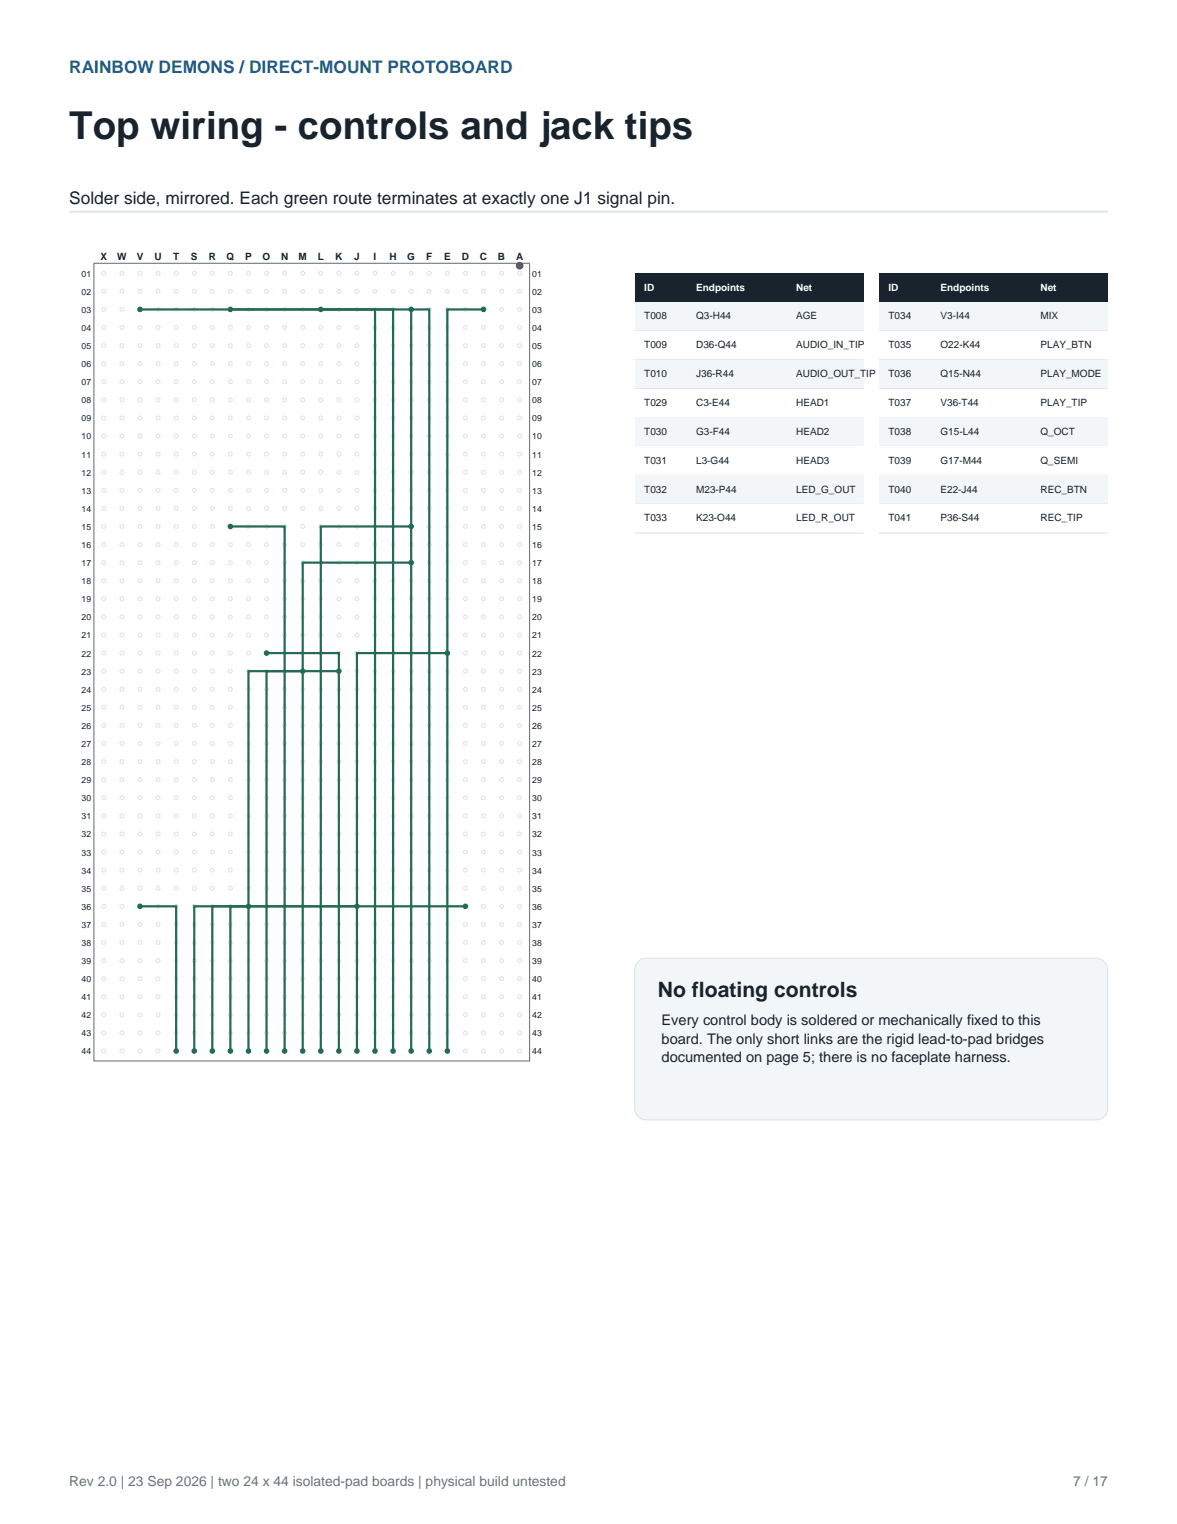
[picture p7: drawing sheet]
<svg xmlns="http://www.w3.org/2000/svg" width="216mm" height="279mm" viewBox="0 0 216 279" stroke-linecap="round" stroke-linejoin="round" font-family="sans-serif">
<defs><g id="words">
<text font-size="7.1" fill="#18232d" x="12.7" y="25.4">Top wiring - controls and jack tips</text>
<text font-size="3.9" fill="#18232d" x="120.6" y="182.7">No floating controls</text>
<text font-size="3.2" fill="#225c97" x="12.7" y="13.4">RAINBOW DEMONS / DIRECT-MOUNT PROTOBOARD</text>
<text font-size="3.2" fill="#18232d" x="12.7" y="37.4">Solder side, mirrored. Each green route terminates at exactly one J1 signal pin.</text>
<g font-size="2.7" fill="#18232d">
<text x="121.4" y="187.9">Every control body is soldered or mechanically fixed to this</text>
<text x="121.4" y="191.3">board. The only short links are the rigid lead-to-pad bridges</text>
<text x="121.4" y="194.8">documented on page 5; there is no faceplate harness.</text>
</g>
<g font-size="2.5" fill="#68747c">
<text x="12.7" y="272.3">Rev 2.0 | 23 Sep 2026 | two 24 x 44 isolated-pad boards | physical build untested</text>
<text x="196.8" y="272.3">7 / 17</text>
</g>
<g font-size="1.8" fill="#18232d">
<text x="18.4" y="47.6">X</text>
<text x="21.5" y="47.6">W</text>
<text x="25.1" y="47.6">V</text>
<text x="28.3" y="47.6">U</text>
<text x="31.8" y="47.6">T</text>
<text x="35" y="47.6">S</text>
<text x="38.3" y="47.6">R</text>
<text x="41.5" y="47.6">Q</text>
<text x="45" y="47.6">P</text>
<text x="48.2" y="47.6">O</text>
<text x="51.5" y="47.6">N</text>
<text x="54.8" y="47.6">M</text>
<text x="58.3" y="47.6">L</text>
<text x="61.5" y="47.6">K</text>
<text x="65" y="47.6">J</text>
<text x="68.5" y="47.6">I</text>
<text x="71.4" y="47.6">H</text>
<text x="74.7" y="47.6">G</text>
<text x="78.2" y="47.6">F</text>
<text x="81.4" y="47.6">E</text>
<text x="84.7" y="47.6">D</text>
<text x="88" y="47.6">C</text>
<text x="91.3" y="47.6">B</text>
<text x="94.7" y="47.6">A</text>
<text x="118.2" y="58.6">T008</text>
<text x="127.7" y="58.6">Q3-H44</text>
<text x="146" y="58.6">AGE</text>
<text x="163" y="58.6">T034</text>
<text x="172.5" y="58.6">V3-I44</text>
<text x="190.9" y="58.6">MIX</text>
<text x="118.2" y="63.9">T009</text>
<text x="127.7" y="63.9">D36-Q44</text>
<text x="146" y="63.9">AUDIO_IN_TIP</text>
<text x="163" y="63.9">T035</text>
<text x="172.5" y="63.9">O22-K44</text>
<text x="190.9" y="63.9">PLAY_BTN</text>
<text x="118.2" y="69.1">T010</text>
<text x="127.7" y="69.1">J36-R44</text>
<text x="146" y="69.1">AUDIO_OUT_TIP</text>
<text x="163" y="69.1">T036</text>
<text x="172.5" y="69.1">Q15-N44</text>
<text x="190.9" y="69.1">PLAY_MODE</text>
<text x="118.2" y="74.4">T029</text>
<text x="127.7" y="74.4">C3-E44</text>
<text x="146" y="74.4">HEAD1</text>
<text x="163" y="74.4">T037</text>
<text x="172.5" y="74.4">V36-T44</text>
<text x="190.9" y="74.4">PLAY_TIP</text>
<text x="118.2" y="79.7">T030</text>
<text x="127.7" y="79.7">G3-F44</text>
<text x="146" y="79.7">HEAD2</text>
<text x="163" y="79.7">T038</text>
<text x="172.5" y="79.7">G15-L44</text>
<text x="190.9" y="79.7">Q_OCT</text>
<text x="118.2" y="85">T031</text>
<text x="127.7" y="85">L3-G44</text>
<text x="146" y="85">HEAD3</text>
<text x="163" y="85">T039</text>
<text x="172.5" y="85">G17-M44</text>
<text x="190.9" y="85">Q_SEMI</text>
<text x="118.2" y="90.3">T032</text>
<text x="118.2" y="95.6">T033</text>
<text x="127.7" y="90.3">M23-P44</text>
<text x="127.7" y="95.6">K23-O44</text>
<text x="146" y="90.3">LED_G_OUT</text>
<text x="146" y="95.6">LED_R_OUT</text>
<text x="163" y="90.3">T040</text>
<text x="163" y="95.6">T041</text>
<text x="172.5" y="90.3">E22-J44</text>
<text x="172.5" y="95.6">P36-S44</text>
<text x="190.9" y="90.3">REC_BTN</text>
<text x="190.9" y="95.6">REC_TIP</text>
</g>
<g font-size="1.8" fill="#fff">
<text x="118.2" y="53.3">ID</text>
<text x="127.7" y="53.3">Endpoints</text>
<text x="146" y="53.3">Net</text>
<text x="163" y="53.3">ID</text>
<text x="172.5" y="53.3">Endpoints</text>
<text x="190.9" y="53.3">Net</text>
</g>
<g font-size="1.6" fill="#18232d">
<text x="15" y="50.7">01</text>
<text x="97.6" y="50.7">01</text>
<text x="15" y="54">02</text>
<text x="15" y="57.4">03</text>
<text x="97.6" y="54">02</text>
<text x="97.6" y="57.4">03</text>
<text x="15" y="60.7">04</text>
<text x="15" y="64">05</text>
<text x="97.6" y="60.7">04</text>
<text x="97.6" y="64">05</text>
<text x="15" y="67.3">06</text>
<text x="15" y="70.6">07</text>
<text x="97.6" y="67.3">06</text>
<text x="97.6" y="70.6">07</text>
<text x="15" y="73.9">08</text>
<text x="15" y="77.3">09</text>
<text x="97.6" y="73.9">08</text>
<text x="97.6" y="77.3">09</text>
<text x="15" y="80.6">10</text>
<text x="15" y="83.9">11</text>
<text x="97.6" y="80.6">10</text>
<text x="97.6" y="83.9">11</text>
<text x="15" y="87.2">12</text>
<text x="97.6" y="87.2">12</text>
<text x="15" y="90.5">13</text>
<text x="15" y="93.8">14</text>
<text x="97.6" y="90.5">13</text>
<text x="97.6" y="93.8">14</text>
<text x="15" y="97.2">15</text>
<text x="15" y="100.5">16</text>
<text x="97.6" y="97.2">15</text>
<text x="97.6" y="100.5">16</text>
<text x="15" y="103.8">17</text>
<text x="15" y="107.1">18</text>
<text x="97.6" y="103.8">17</text>
<text x="97.6" y="107.1">18</text>
<text x="15" y="110.4">19</text>
<text x="15" y="113.7">20</text>
<text x="97.6" y="110.4">19</text>
<text x="97.6" y="113.7">20</text>
<text x="15" y="117.1">21</text>
<text x="97.6" y="117.1">21</text>
<text x="15" y="120.4">22</text>
<text x="15" y="123.7">23</text>
<text x="97.6" y="120.4">22</text>
<text x="97.6" y="123.7">23</text>
<text x="15" y="127">24</text>
<text x="15" y="130.3">25</text>
<text x="97.6" y="127">24</text>
<text x="97.6" y="130.3">25</text>
<text x="15" y="133.6">26</text>
<text x="15" y="136.9">27</text>
<text x="97.6" y="133.6">26</text>
<text x="97.6" y="136.9">27</text>
<text x="15" y="140.3">28</text>
<text x="15" y="143.6">29</text>
<text x="97.6" y="140.3">28</text>
<text x="97.6" y="143.6">29</text>
<text x="15" y="146.9">30</text>
<text x="97.6" y="146.9">30</text>
<text x="15" y="150.2">31</text>
<text x="15" y="153.5">32</text>
<text x="97.6" y="150.2">31</text>
<text x="97.6" y="153.5">32</text>
<text x="15" y="156.8">33</text>
<text x="15" y="160.2">34</text>
<text x="97.6" y="156.8">33</text>
<text x="97.6" y="160.2">34</text>
<text x="15" y="163.5">35</text>
<text x="15" y="166.8">36</text>
<text x="97.6" y="163.5">35</text>
<text x="97.6" y="166.8">36</text>
<text x="15" y="170.1">37</text>
<text x="15" y="173.4">38</text>
<text x="97.6" y="170.1">37</text>
<text x="97.6" y="173.4">38</text>
<text x="15" y="176.7">39</text>
<text x="97.6" y="176.7">39</text>
<text x="15" y="180.1">40</text>
<text x="15" y="183.4">41</text>
<text x="97.6" y="180.1">40</text>
<text x="97.6" y="183.4">41</text>
<text x="15" y="186.7">42</text>
<text x="15" y="190">43</text>
<text x="97.6" y="186.7">42</text>
<text x="97.6" y="190">43</text>
<text x="15" y="193.3">44</text>
<text x="97.6" y="193.3">44</text>
</g>
</g></defs>
<path d="M12.7 38.8h190.5" fill="none" stroke="#dce3e8" stroke-width=".35"/>
<path d="M17.2 48.3h79.9v146.2h-79.9z" fill-rule="evenodd" fill="#fff" stroke="#68747c" stroke-width=".19"/>
<g fill="#fff" stroke="#dce3e8" stroke-width=".19">
<circle cx="95.3" cy="50.1" r=".35"/>
<circle cx="95.3" cy="53.4" r=".35"/>
<circle cx="95.3" cy="56.7" r=".35"/>
<circle cx="95.3" cy="60" r=".35"/>
<circle cx="95.3" cy="63.4" r=".35"/>
<circle cx="95.3" cy="66.7" r=".35"/>
<circle cx="95.3" cy="70" r=".35"/>
<circle cx="95.3" cy="73.3" r=".35"/>
<circle cx="95.3" cy="76.6" r=".35"/>
<circle cx="95.3" cy="79.9" r=".35"/>
<circle cx="95.3" cy="83.3" r=".35"/>
<circle cx="95.3" cy="86.6" r=".35"/>
<circle cx="95.3" cy="89.9" r=".35"/>
<circle cx="95.3" cy="93.2" r=".35"/>
<circle cx="95.3" cy="96.5" r=".35"/>
<circle cx="95.3" cy="99.8" r=".35"/>
<circle cx="95.3" cy="103.2" r=".35"/>
<circle cx="95.3" cy="106.5" r=".35"/>
<circle cx="95.3" cy="109.8" r=".35"/>
<circle cx="95.3" cy="113.1" r=".35"/>
<circle cx="95.3" cy="116.4" r=".35"/>
<circle cx="95.3" cy="119.7" r=".35"/>
<circle cx="95.3" cy="123" r=".35"/>
<circle cx="95.3" cy="126.4" r=".35"/>
<circle cx="95.3" cy="129.7" r=".35"/>
<circle cx="95.3" cy="133" r=".35"/>
<circle cx="95.3" cy="136.3" r=".35"/>
<circle cx="95.3" cy="139.6" r=".35"/>
<circle cx="95.3" cy="142.9" r=".35"/>
<circle cx="95.3" cy="146.3" r=".35"/>
<circle cx="95.3" cy="149.6" r=".35"/>
<circle cx="95.3" cy="152.9" r=".35"/>
<circle cx="95.3" cy="156.2" r=".35"/>
<circle cx="95.3" cy="159.5" r=".35"/>
<circle cx="95.3" cy="162.8" r=".35"/>
<circle cx="95.3" cy="166.2" r=".35"/>
<circle cx="95.3" cy="169.5" r=".35"/>
<circle cx="95.3" cy="172.8" r=".35"/>
<circle cx="95.3" cy="176.1" r=".35"/>
<circle cx="95.3" cy="179.4" r=".35"/>
<circle cx="95.3" cy="182.7" r=".35"/>
<circle cx="95.3" cy="186.1" r=".35"/>
<circle cx="95.3" cy="189.4" r=".35"/>
<circle cx="95.3" cy="192.7" r=".35"/>
<circle cx="92" cy="50.1" r=".35"/>
<circle cx="92" cy="53.4" r=".35"/>
<circle cx="92" cy="56.7" r=".35"/>
<circle cx="92" cy="60" r=".35"/>
<circle cx="92" cy="63.4" r=".35"/>
<circle cx="92" cy="66.7" r=".35"/>
<circle cx="92" cy="70" r=".35"/>
<circle cx="92" cy="73.3" r=".35"/>
<circle cx="92" cy="76.6" r=".35"/>
<circle cx="92" cy="79.9" r=".35"/>
<circle cx="92" cy="83.3" r=".35"/>
<circle cx="92" cy="86.6" r=".35"/>
<circle cx="92" cy="89.9" r=".35"/>
<circle cx="92" cy="93.2" r=".35"/>
<circle cx="92" cy="96.5" r=".35"/>
<circle cx="92" cy="99.8" r=".35"/>
<circle cx="92" cy="103.2" r=".35"/>
<circle cx="92" cy="106.5" r=".35"/>
<circle cx="92" cy="109.8" r=".35"/>
<circle cx="92" cy="113.1" r=".35"/>
<circle cx="92" cy="116.4" r=".35"/>
<circle cx="92" cy="119.7" r=".35"/>
<circle cx="92" cy="123" r=".35"/>
<circle cx="92" cy="126.4" r=".35"/>
<circle cx="92" cy="129.7" r=".35"/>
<circle cx="92" cy="133" r=".35"/>
<circle cx="92" cy="136.3" r=".35"/>
<circle cx="92" cy="139.6" r=".35"/>
<circle cx="92" cy="142.9" r=".35"/>
<circle cx="92" cy="146.3" r=".35"/>
<circle cx="92" cy="149.6" r=".35"/>
<circle cx="92" cy="152.9" r=".35"/>
<circle cx="92" cy="156.2" r=".35"/>
<circle cx="92" cy="159.5" r=".35"/>
<circle cx="92" cy="162.8" r=".35"/>
<circle cx="92" cy="166.2" r=".35"/>
<circle cx="92" cy="169.5" r=".35"/>
<circle cx="92" cy="172.8" r=".35"/>
<circle cx="92" cy="176.1" r=".35"/>
<circle cx="92" cy="179.4" r=".35"/>
<circle cx="92" cy="182.7" r=".35"/>
<circle cx="92" cy="186.1" r=".35"/>
<circle cx="92" cy="189.4" r=".35"/>
<circle cx="92" cy="192.7" r=".35"/>
<circle cx="88.7" cy="50.1" r=".35"/>
<circle cx="88.7" cy="53.4" r=".35"/>
<circle cx="88.7" cy="56.7" r=".35"/>
<circle cx="88.7" cy="60" r=".35"/>
<circle cx="88.7" cy="63.4" r=".35"/>
<circle cx="88.7" cy="66.7" r=".35"/>
<circle cx="88.7" cy="70" r=".35"/>
<circle cx="88.7" cy="73.3" r=".35"/>
<circle cx="88.7" cy="76.6" r=".35"/>
<circle cx="88.7" cy="79.9" r=".35"/>
<circle cx="88.7" cy="83.3" r=".35"/>
<circle cx="88.7" cy="86.6" r=".35"/>
<circle cx="88.7" cy="89.9" r=".35"/>
<circle cx="88.7" cy="93.2" r=".35"/>
<circle cx="88.7" cy="96.5" r=".35"/>
<circle cx="88.7" cy="99.8" r=".35"/>
<circle cx="88.7" cy="103.2" r=".35"/>
<circle cx="88.7" cy="106.5" r=".35"/>
<circle cx="88.7" cy="109.8" r=".35"/>
<circle cx="88.7" cy="113.1" r=".35"/>
<circle cx="88.7" cy="116.4" r=".35"/>
<circle cx="88.7" cy="119.7" r=".35"/>
<circle cx="88.7" cy="123" r=".35"/>
<circle cx="88.7" cy="126.4" r=".35"/>
<circle cx="88.7" cy="129.7" r=".35"/>
<circle cx="88.7" cy="133" r=".35"/>
<circle cx="88.7" cy="136.3" r=".35"/>
<circle cx="88.7" cy="139.6" r=".35"/>
<circle cx="88.7" cy="142.9" r=".35"/>
<circle cx="88.7" cy="146.3" r=".35"/>
<circle cx="88.7" cy="149.6" r=".35"/>
<circle cx="88.7" cy="152.9" r=".35"/>
<circle cx="88.7" cy="156.2" r=".35"/>
<circle cx="88.7" cy="159.5" r=".35"/>
<circle cx="88.7" cy="162.8" r=".35"/>
<circle cx="88.7" cy="166.2" r=".35"/>
<circle cx="88.7" cy="169.5" r=".35"/>
<circle cx="88.7" cy="172.8" r=".35"/>
<circle cx="88.7" cy="176.1" r=".35"/>
<circle cx="88.7" cy="179.4" r=".35"/>
<circle cx="88.7" cy="182.7" r=".35"/>
<circle cx="88.7" cy="186.1" r=".35"/>
<circle cx="88.7" cy="189.4" r=".35"/>
<circle cx="88.7" cy="192.7" r=".35"/>
<circle cx="85.4" cy="50.1" r=".35"/>
<circle cx="85.4" cy="53.4" r=".35"/>
<circle cx="85.4" cy="56.7" r=".35"/>
<circle cx="85.4" cy="60" r=".35"/>
<circle cx="85.4" cy="63.4" r=".35"/>
<circle cx="85.4" cy="66.7" r=".35"/>
<circle cx="85.4" cy="70" r=".35"/>
<circle cx="85.4" cy="73.3" r=".35"/>
<circle cx="85.4" cy="76.6" r=".35"/>
<circle cx="85.4" cy="79.9" r=".35"/>
<circle cx="85.4" cy="83.3" r=".35"/>
<circle cx="85.4" cy="86.6" r=".35"/>
<circle cx="85.4" cy="89.9" r=".35"/>
<circle cx="85.4" cy="93.2" r=".35"/>
<circle cx="85.4" cy="96.5" r=".35"/>
<circle cx="85.4" cy="99.8" r=".35"/>
<circle cx="85.4" cy="103.2" r=".35"/>
<circle cx="85.4" cy="106.5" r=".35"/>
<circle cx="85.4" cy="109.8" r=".35"/>
<circle cx="85.4" cy="113.1" r=".35"/>
<circle cx="85.4" cy="116.4" r=".35"/>
<circle cx="85.4" cy="119.7" r=".35"/>
<circle cx="85.4" cy="123" r=".35"/>
<circle cx="85.4" cy="126.4" r=".35"/>
<circle cx="85.4" cy="129.7" r=".35"/>
<circle cx="85.4" cy="133" r=".35"/>
<circle cx="85.4" cy="136.3" r=".35"/>
<circle cx="85.4" cy="139.6" r=".35"/>
<circle cx="85.4" cy="142.9" r=".35"/>
<circle cx="85.4" cy="146.3" r=".35"/>
<circle cx="85.4" cy="149.6" r=".35"/>
<circle cx="85.4" cy="152.9" r=".35"/>
<circle cx="85.4" cy="156.2" r=".35"/>
<circle cx="85.4" cy="159.5" r=".35"/>
<circle cx="85.4" cy="162.8" r=".35"/>
<circle cx="85.4" cy="166.2" r=".35"/>
<circle cx="85.4" cy="169.5" r=".35"/>
<circle cx="85.4" cy="172.8" r=".35"/>
<circle cx="85.4" cy="176.1" r=".35"/>
<circle cx="85.4" cy="179.4" r=".35"/>
<circle cx="85.4" cy="182.7" r=".35"/>
<circle cx="85.4" cy="186.1" r=".35"/>
<circle cx="85.4" cy="189.4" r=".35"/>
<circle cx="85.4" cy="192.7" r=".35"/>
<circle cx="82.1" cy="50.1" r=".35"/>
<circle cx="82.1" cy="53.4" r=".35"/>
<circle cx="82.1" cy="56.7" r=".35"/>
<circle cx="82.1" cy="60" r=".35"/>
<circle cx="82.1" cy="63.4" r=".35"/>
<circle cx="82.1" cy="66.7" r=".35"/>
<circle cx="82.1" cy="70" r=".35"/>
<circle cx="82.1" cy="73.3" r=".35"/>
<circle cx="82.1" cy="76.6" r=".35"/>
<circle cx="82.1" cy="79.9" r=".35"/>
<circle cx="82.1" cy="83.3" r=".35"/>
<circle cx="82.1" cy="86.6" r=".35"/>
<circle cx="82.1" cy="89.9" r=".35"/>
<circle cx="82.1" cy="93.2" r=".35"/>
<circle cx="82.1" cy="96.5" r=".35"/>
<circle cx="82.1" cy="99.8" r=".35"/>
<circle cx="82.1" cy="103.2" r=".35"/>
<circle cx="82.1" cy="106.5" r=".35"/>
<circle cx="82.1" cy="109.8" r=".35"/>
<circle cx="82.1" cy="113.1" r=".35"/>
<circle cx="82.1" cy="116.4" r=".35"/>
<circle cx="82.1" cy="119.7" r=".35"/>
<circle cx="82.1" cy="123" r=".35"/>
<circle cx="82.1" cy="126.4" r=".35"/>
<circle cx="82.1" cy="129.7" r=".35"/>
<circle cx="82.1" cy="133" r=".35"/>
<circle cx="82.1" cy="136.3" r=".35"/>
<circle cx="82.1" cy="139.6" r=".35"/>
<circle cx="82.1" cy="142.9" r=".35"/>
<circle cx="82.1" cy="146.3" r=".35"/>
<circle cx="82.1" cy="149.6" r=".35"/>
<circle cx="82.1" cy="152.9" r=".35"/>
<circle cx="82.1" cy="156.2" r=".35"/>
<circle cx="82.1" cy="159.5" r=".35"/>
<circle cx="82.1" cy="162.8" r=".35"/>
<circle cx="82.1" cy="166.2" r=".35"/>
<circle cx="82.1" cy="169.5" r=".35"/>
<circle cx="82.1" cy="172.8" r=".35"/>
<circle cx="82.1" cy="176.1" r=".35"/>
<circle cx="82.1" cy="179.4" r=".35"/>
<circle cx="82.1" cy="182.7" r=".35"/>
<circle cx="82.1" cy="186.1" r=".35"/>
<circle cx="82.1" cy="189.4" r=".35"/>
<circle cx="82.1" cy="192.7" r=".35"/>
<circle cx="78.7" cy="50.1" r=".35"/>
<circle cx="78.7" cy="53.4" r=".35"/>
<circle cx="78.7" cy="56.7" r=".35"/>
<circle cx="78.7" cy="60" r=".35"/>
<circle cx="78.7" cy="63.4" r=".35"/>
<circle cx="78.7" cy="66.7" r=".35"/>
<circle cx="78.7" cy="70" r=".35"/>
<circle cx="78.7" cy="73.3" r=".35"/>
<circle cx="78.7" cy="76.6" r=".35"/>
<circle cx="78.7" cy="79.9" r=".35"/>
<circle cx="78.7" cy="83.3" r=".35"/>
<circle cx="78.7" cy="86.6" r=".35"/>
<circle cx="78.7" cy="89.9" r=".35"/>
<circle cx="78.7" cy="93.2" r=".35"/>
<circle cx="78.7" cy="96.5" r=".35"/>
<circle cx="78.7" cy="99.8" r=".35"/>
<circle cx="78.7" cy="103.2" r=".35"/>
<circle cx="78.7" cy="106.5" r=".35"/>
<circle cx="78.7" cy="109.8" r=".35"/>
<circle cx="78.7" cy="113.1" r=".35"/>
<circle cx="78.7" cy="116.4" r=".35"/>
<circle cx="78.7" cy="119.7" r=".35"/>
<circle cx="78.7" cy="123" r=".35"/>
<circle cx="78.7" cy="126.4" r=".35"/>
<circle cx="78.7" cy="129.7" r=".35"/>
<circle cx="78.7" cy="133" r=".35"/>
<circle cx="78.7" cy="136.3" r=".35"/>
<circle cx="78.7" cy="139.6" r=".35"/>
<circle cx="78.7" cy="142.9" r=".35"/>
<circle cx="78.7" cy="146.3" r=".35"/>
<circle cx="78.7" cy="149.6" r=".35"/>
<circle cx="78.7" cy="152.9" r=".35"/>
<circle cx="78.7" cy="156.2" r=".35"/>
<circle cx="78.7" cy="159.5" r=".35"/>
<circle cx="78.7" cy="162.8" r=".35"/>
<circle cx="78.7" cy="166.2" r=".35"/>
<circle cx="78.7" cy="169.5" r=".35"/>
<circle cx="78.7" cy="172.8" r=".35"/>
<circle cx="78.7" cy="176.1" r=".35"/>
<circle cx="78.7" cy="179.4" r=".35"/>
<circle cx="78.7" cy="182.7" r=".35"/>
<circle cx="78.7" cy="186.1" r=".35"/>
<circle cx="78.7" cy="189.4" r=".35"/>
<circle cx="78.7" cy="192.7" r=".35"/>
<circle cx="75.4" cy="50.1" r=".35"/>
<circle cx="75.4" cy="53.4" r=".35"/>
<circle cx="75.4" cy="56.7" r=".35"/>
<circle cx="75.4" cy="60" r=".35"/>
<circle cx="75.4" cy="63.4" r=".35"/>
<circle cx="75.4" cy="66.7" r=".35"/>
<circle cx="75.4" cy="70" r=".35"/>
<circle cx="75.4" cy="73.3" r=".35"/>
<circle cx="75.4" cy="76.6" r=".35"/>
<circle cx="75.4" cy="79.9" r=".35"/>
<circle cx="75.4" cy="83.3" r=".35"/>
<circle cx="75.4" cy="86.6" r=".35"/>
<circle cx="75.4" cy="89.9" r=".35"/>
<circle cx="75.4" cy="93.2" r=".35"/>
<circle cx="75.4" cy="96.5" r=".35"/>
<circle cx="75.4" cy="99.8" r=".35"/>
<circle cx="75.4" cy="103.2" r=".35"/>
<circle cx="75.4" cy="106.5" r=".35"/>
<circle cx="75.4" cy="109.8" r=".35"/>
<circle cx="75.4" cy="113.1" r=".35"/>
<circle cx="75.4" cy="116.4" r=".35"/>
<circle cx="75.4" cy="119.7" r=".35"/>
<circle cx="75.4" cy="123" r=".35"/>
<circle cx="75.4" cy="126.4" r=".35"/>
<circle cx="75.4" cy="129.7" r=".35"/>
<circle cx="75.4" cy="133" r=".35"/>
<circle cx="75.4" cy="136.3" r=".35"/>
<circle cx="75.4" cy="139.6" r=".35"/>
<circle cx="75.4" cy="142.9" r=".35"/>
<circle cx="75.4" cy="146.3" r=".35"/>
<circle cx="75.4" cy="149.6" r=".35"/>
<circle cx="75.4" cy="152.9" r=".35"/>
<circle cx="75.4" cy="156.2" r=".35"/>
<circle cx="75.4" cy="159.5" r=".35"/>
<circle cx="75.4" cy="162.8" r=".35"/>
<circle cx="75.4" cy="166.2" r=".35"/>
<circle cx="75.4" cy="169.5" r=".35"/>
<circle cx="75.4" cy="172.8" r=".35"/>
<circle cx="75.4" cy="176.1" r=".35"/>
<circle cx="75.4" cy="179.4" r=".35"/>
<circle cx="75.4" cy="182.7" r=".35"/>
<circle cx="75.4" cy="186.1" r=".35"/>
<circle cx="75.4" cy="189.4" r=".35"/>
<circle cx="75.4" cy="192.7" r=".35"/>
<circle cx="72.1" cy="50.1" r=".35"/>
<circle cx="72.1" cy="53.4" r=".35"/>
<circle cx="72.1" cy="56.7" r=".35"/>
<circle cx="72.1" cy="60" r=".35"/>
<circle cx="72.1" cy="63.4" r=".35"/>
<circle cx="72.1" cy="66.7" r=".35"/>
<circle cx="72.1" cy="70" r=".35"/>
<circle cx="72.1" cy="73.3" r=".35"/>
<circle cx="72.1" cy="76.6" r=".35"/>
<circle cx="72.1" cy="79.9" r=".35"/>
<circle cx="72.1" cy="83.3" r=".35"/>
<circle cx="72.1" cy="86.6" r=".35"/>
<circle cx="72.1" cy="89.9" r=".35"/>
<circle cx="72.1" cy="93.2" r=".35"/>
<circle cx="72.1" cy="96.5" r=".35"/>
<circle cx="72.1" cy="99.8" r=".35"/>
<circle cx="72.1" cy="103.2" r=".35"/>
<circle cx="72.1" cy="106.5" r=".35"/>
<circle cx="72.1" cy="109.8" r=".35"/>
<circle cx="72.1" cy="113.1" r=".35"/>
<circle cx="72.1" cy="116.4" r=".35"/>
<circle cx="72.1" cy="119.7" r=".35"/>
<circle cx="72.1" cy="123" r=".35"/>
<circle cx="72.1" cy="126.4" r=".35"/>
<circle cx="72.1" cy="129.7" r=".35"/>
<circle cx="72.1" cy="133" r=".35"/>
<circle cx="72.1" cy="136.3" r=".35"/>
<circle cx="72.1" cy="139.6" r=".35"/>
<circle cx="72.1" cy="142.9" r=".35"/>
<circle cx="72.1" cy="146.3" r=".35"/>
<circle cx="72.1" cy="149.6" r=".35"/>
<circle cx="72.1" cy="152.9" r=".35"/>
<circle cx="72.1" cy="156.2" r=".35"/>
<circle cx="72.1" cy="159.5" r=".35"/>
<circle cx="72.1" cy="162.8" r=".35"/>
<circle cx="72.1" cy="166.2" r=".35"/>
<circle cx="72.1" cy="169.5" r=".35"/>
<circle cx="72.1" cy="172.8" r=".35"/>
<circle cx="72.1" cy="176.1" r=".35"/>
<circle cx="72.1" cy="179.4" r=".35"/>
<circle cx="72.1" cy="182.7" r=".35"/>
<circle cx="72.1" cy="186.1" r=".35"/>
<circle cx="72.1" cy="189.4" r=".35"/>
<circle cx="72.1" cy="192.7" r=".35"/>
<circle cx="68.8" cy="50.1" r=".35"/>
<circle cx="68.8" cy="53.4" r=".35"/>
<circle cx="68.8" cy="56.7" r=".35"/>
<circle cx="68.8" cy="60" r=".35"/>
<circle cx="68.8" cy="63.4" r=".35"/>
<circle cx="68.8" cy="66.7" r=".35"/>
<circle cx="68.8" cy="70" r=".35"/>
<circle cx="68.8" cy="73.3" r=".35"/>
<circle cx="68.8" cy="76.6" r=".35"/>
<circle cx="68.8" cy="79.9" r=".35"/>
<circle cx="68.8" cy="83.3" r=".35"/>
<circle cx="68.8" cy="86.6" r=".35"/>
<circle cx="68.8" cy="89.9" r=".35"/>
<circle cx="68.8" cy="93.2" r=".35"/>
<circle cx="68.8" cy="96.5" r=".35"/>
<circle cx="68.8" cy="99.8" r=".35"/>
<circle cx="68.8" cy="103.2" r=".35"/>
<circle cx="68.8" cy="106.5" r=".35"/>
<circle cx="68.8" cy="109.8" r=".35"/>
<circle cx="68.8" cy="113.1" r=".35"/>
<circle cx="68.8" cy="116.4" r=".35"/>
<circle cx="68.8" cy="119.7" r=".35"/>
<circle cx="68.8" cy="123" r=".35"/>
<circle cx="68.8" cy="126.4" r=".35"/>
<circle cx="68.8" cy="129.7" r=".35"/>
<circle cx="68.8" cy="133" r=".35"/>
<circle cx="68.8" cy="136.3" r=".35"/>
<circle cx="68.8" cy="139.6" r=".35"/>
<circle cx="68.8" cy="142.9" r=".35"/>
<circle cx="68.8" cy="146.3" r=".35"/>
<circle cx="68.8" cy="149.6" r=".35"/>
<circle cx="68.8" cy="152.9" r=".35"/>
<circle cx="68.8" cy="156.2" r=".35"/>
<circle cx="68.8" cy="159.5" r=".35"/>
<circle cx="68.8" cy="162.8" r=".35"/>
<circle cx="68.8" cy="166.2" r=".35"/>
<circle cx="68.8" cy="169.5" r=".35"/>
<circle cx="68.8" cy="172.8" r=".35"/>
<circle cx="68.8" cy="176.1" r=".35"/>
<circle cx="68.8" cy="179.4" r=".35"/>
<circle cx="68.8" cy="182.7" r=".35"/>
<circle cx="68.8" cy="186.1" r=".35"/>
<circle cx="68.8" cy="189.4" r=".35"/>
<circle cx="68.8" cy="192.7" r=".35"/>
<circle cx="65.5" cy="50.1" r=".35"/>
<circle cx="65.5" cy="53.4" r=".35"/>
<circle cx="65.5" cy="56.7" r=".35"/>
<circle cx="65.5" cy="60" r=".35"/>
<circle cx="65.5" cy="63.4" r=".35"/>
<circle cx="65.5" cy="66.7" r=".35"/>
<circle cx="65.5" cy="70" r=".35"/>
<circle cx="65.5" cy="73.3" r=".35"/>
<circle cx="65.5" cy="76.6" r=".35"/>
<circle cx="65.5" cy="79.9" r=".35"/>
<circle cx="65.5" cy="83.3" r=".35"/>
<circle cx="65.5" cy="86.6" r=".35"/>
<circle cx="65.5" cy="89.9" r=".35"/>
<circle cx="65.5" cy="93.2" r=".35"/>
<circle cx="65.5" cy="96.5" r=".35"/>
<circle cx="65.5" cy="99.8" r=".35"/>
<circle cx="65.5" cy="103.2" r=".35"/>
<circle cx="65.5" cy="106.5" r=".35"/>
<circle cx="65.5" cy="109.8" r=".35"/>
<circle cx="65.5" cy="113.1" r=".35"/>
<circle cx="65.5" cy="116.4" r=".35"/>
<circle cx="65.5" cy="119.7" r=".35"/>
<circle cx="65.5" cy="123" r=".35"/>
<circle cx="65.5" cy="126.4" r=".35"/>
<circle cx="65.5" cy="129.7" r=".35"/>
<circle cx="65.5" cy="133" r=".35"/>
<circle cx="65.5" cy="136.3" r=".35"/>
<circle cx="65.5" cy="139.6" r=".35"/>
<circle cx="65.5" cy="142.9" r=".35"/>
<circle cx="65.5" cy="146.3" r=".35"/>
<circle cx="65.5" cy="149.6" r=".35"/>
<circle cx="65.5" cy="152.9" r=".35"/>
<circle cx="65.5" cy="156.2" r=".35"/>
<circle cx="65.5" cy="159.5" r=".35"/>
<circle cx="65.5" cy="162.8" r=".35"/>
<circle cx="65.5" cy="166.2" r=".35"/>
<circle cx="65.5" cy="169.5" r=".35"/>
<circle cx="65.5" cy="172.8" r=".35"/>
<circle cx="65.5" cy="176.1" r=".35"/>
<circle cx="65.5" cy="179.4" r=".35"/>
<circle cx="65.5" cy="182.7" r=".35"/>
<circle cx="65.5" cy="186.1" r=".35"/>
<circle cx="65.5" cy="189.4" r=".35"/>
<circle cx="65.5" cy="192.7" r=".35"/>
<circle cx="62.2" cy="50.1" r=".35"/>
<circle cx="62.2" cy="53.4" r=".35"/>
<circle cx="62.2" cy="56.7" r=".35"/>
<circle cx="62.2" cy="60" r=".35"/>
<circle cx="62.2" cy="63.4" r=".35"/>
<circle cx="62.2" cy="66.7" r=".35"/>
<circle cx="62.2" cy="70" r=".35"/>
<circle cx="62.2" cy="73.3" r=".35"/>
<circle cx="62.2" cy="76.6" r=".35"/>
<circle cx="62.2" cy="79.9" r=".35"/>
<circle cx="62.2" cy="83.3" r=".35"/>
<circle cx="62.2" cy="86.6" r=".35"/>
<circle cx="62.2" cy="89.9" r=".35"/>
<circle cx="62.2" cy="93.2" r=".35"/>
<circle cx="62.2" cy="96.5" r=".35"/>
<circle cx="62.2" cy="99.8" r=".35"/>
<circle cx="62.2" cy="103.2" r=".35"/>
<circle cx="62.2" cy="106.5" r=".35"/>
<circle cx="62.2" cy="109.8" r=".35"/>
<circle cx="62.2" cy="113.1" r=".35"/>
<circle cx="62.2" cy="116.4" r=".35"/>
<circle cx="62.2" cy="119.7" r=".35"/>
<circle cx="62.2" cy="123" r=".35"/>
<circle cx="62.2" cy="126.4" r=".35"/>
<circle cx="62.2" cy="129.7" r=".35"/>
<circle cx="62.2" cy="133" r=".35"/>
<circle cx="62.2" cy="136.3" r=".35"/>
<circle cx="62.2" cy="139.6" r=".35"/>
<circle cx="62.2" cy="142.9" r=".35"/>
<circle cx="62.2" cy="146.3" r=".35"/>
<circle cx="62.2" cy="149.6" r=".35"/>
<circle cx="62.2" cy="152.9" r=".35"/>
<circle cx="62.2" cy="156.2" r=".35"/>
<circle cx="62.2" cy="159.5" r=".35"/>
<circle cx="62.2" cy="162.8" r=".35"/>
<circle cx="62.2" cy="166.2" r=".35"/>
<circle cx="62.2" cy="169.5" r=".35"/>
<circle cx="62.2" cy="172.8" r=".35"/>
<circle cx="62.2" cy="176.1" r=".35"/>
<circle cx="62.2" cy="179.4" r=".35"/>
<circle cx="62.2" cy="182.7" r=".35"/>
<circle cx="62.2" cy="186.1" r=".35"/>
<circle cx="62.2" cy="189.4" r=".35"/>
<circle cx="62.2" cy="192.7" r=".35"/>
<circle cx="58.8" cy="50.1" r=".35"/>
<circle cx="58.8" cy="53.4" r=".35"/>
<circle cx="58.8" cy="56.7" r=".35"/>
<circle cx="58.8" cy="60" r=".35"/>
<circle cx="58.8" cy="63.4" r=".35"/>
<circle cx="58.8" cy="66.7" r=".35"/>
<circle cx="58.8" cy="70" r=".35"/>
<circle cx="58.8" cy="73.3" r=".35"/>
<circle cx="58.8" cy="76.6" r=".35"/>
<circle cx="58.8" cy="79.9" r=".35"/>
<circle cx="58.8" cy="83.3" r=".35"/>
<circle cx="58.8" cy="86.6" r=".35"/>
<circle cx="58.8" cy="89.9" r=".35"/>
<circle cx="58.8" cy="93.2" r=".35"/>
<circle cx="58.8" cy="96.5" r=".35"/>
<circle cx="58.8" cy="99.8" r=".35"/>
<circle cx="58.8" cy="103.2" r=".35"/>
<circle cx="58.8" cy="106.5" r=".35"/>
<circle cx="58.8" cy="109.8" r=".35"/>
<circle cx="58.8" cy="113.1" r=".35"/>
<circle cx="58.8" cy="116.4" r=".35"/>
<circle cx="58.8" cy="119.7" r=".35"/>
<circle cx="58.8" cy="123" r=".35"/>
<circle cx="58.8" cy="126.4" r=".35"/>
<circle cx="58.8" cy="129.7" r=".35"/>
<circle cx="58.8" cy="133" r=".35"/>
<circle cx="58.8" cy="136.3" r=".35"/>
<circle cx="58.8" cy="139.6" r=".35"/>
<circle cx="58.8" cy="142.9" r=".35"/>
<circle cx="58.8" cy="146.3" r=".35"/>
<circle cx="58.8" cy="149.6" r=".35"/>
<circle cx="58.8" cy="152.9" r=".35"/>
<circle cx="58.8" cy="156.2" r=".35"/>
<circle cx="58.8" cy="159.5" r=".35"/>
<circle cx="58.8" cy="162.8" r=".35"/>
<circle cx="58.8" cy="166.2" r=".35"/>
<circle cx="58.8" cy="169.5" r=".35"/>
<circle cx="58.8" cy="172.8" r=".35"/>
<circle cx="58.8" cy="176.1" r=".35"/>
<circle cx="58.8" cy="179.4" r=".35"/>
<circle cx="58.8" cy="182.7" r=".35"/>
<circle cx="58.8" cy="186.1" r=".35"/>
<circle cx="58.8" cy="189.4" r=".35"/>
<circle cx="58.8" cy="192.7" r=".35"/>
<circle cx="55.5" cy="50.1" r=".35"/>
<circle cx="55.5" cy="53.4" r=".35"/>
<circle cx="55.5" cy="56.7" r=".35"/>
<circle cx="55.5" cy="60" r=".35"/>
<circle cx="55.5" cy="63.4" r=".35"/>
<circle cx="55.5" cy="66.7" r=".35"/>
<circle cx="55.5" cy="70" r=".35"/>
<circle cx="55.5" cy="73.3" r=".35"/>
<circle cx="55.5" cy="76.6" r=".35"/>
<circle cx="55.5" cy="79.9" r=".35"/>
<circle cx="55.5" cy="83.3" r=".35"/>
<circle cx="55.5" cy="86.6" r=".35"/>
<circle cx="55.5" cy="89.9" r=".35"/>
<circle cx="55.5" cy="93.2" r=".35"/>
<circle cx="55.5" cy="96.5" r=".35"/>
<circle cx="55.5" cy="99.8" r=".35"/>
<circle cx="55.5" cy="103.2" r=".35"/>
<circle cx="55.5" cy="106.5" r=".35"/>
<circle cx="55.5" cy="109.8" r=".35"/>
<circle cx="55.5" cy="113.1" r=".35"/>
<circle cx="55.5" cy="116.4" r=".35"/>
<circle cx="55.5" cy="119.7" r=".35"/>
<circle cx="55.5" cy="123" r=".35"/>
<circle cx="55.5" cy="126.4" r=".35"/>
<circle cx="55.5" cy="129.7" r=".35"/>
<circle cx="55.5" cy="133" r=".35"/>
<circle cx="55.5" cy="136.3" r=".35"/>
<circle cx="55.5" cy="139.6" r=".35"/>
<circle cx="55.5" cy="142.9" r=".35"/>
<circle cx="55.5" cy="146.3" r=".35"/>
<circle cx="55.5" cy="149.6" r=".35"/>
<circle cx="55.5" cy="152.9" r=".35"/>
<circle cx="55.5" cy="156.2" r=".35"/>
<circle cx="55.5" cy="159.5" r=".35"/>
<circle cx="55.5" cy="162.8" r=".35"/>
<circle cx="55.5" cy="166.2" r=".35"/>
<circle cx="55.5" cy="169.5" r=".35"/>
<circle cx="55.5" cy="172.8" r=".35"/>
<circle cx="55.5" cy="176.1" r=".35"/>
<circle cx="55.5" cy="179.4" r=".35"/>
<circle cx="55.5" cy="182.7" r=".35"/>
<circle cx="55.5" cy="186.1" r=".35"/>
<circle cx="55.5" cy="189.4" r=".35"/>
<circle cx="55.5" cy="192.7" r=".35"/>
<circle cx="52.2" cy="50.1" r=".35"/>
<circle cx="52.2" cy="53.4" r=".35"/>
<circle cx="52.2" cy="56.7" r=".35"/>
<circle cx="52.2" cy="60" r=".35"/>
<circle cx="52.2" cy="63.4" r=".35"/>
<circle cx="52.2" cy="66.7" r=".35"/>
<circle cx="52.2" cy="70" r=".35"/>
<circle cx="52.2" cy="73.3" r=".35"/>
<circle cx="52.2" cy="76.6" r=".35"/>
<circle cx="52.2" cy="79.9" r=".35"/>
<circle cx="52.2" cy="83.3" r=".35"/>
<circle cx="52.2" cy="86.6" r=".35"/>
<circle cx="52.2" cy="89.9" r=".35"/>
<circle cx="52.2" cy="93.2" r=".35"/>
<circle cx="52.2" cy="96.5" r=".35"/>
<circle cx="52.2" cy="99.8" r=".35"/>
<circle cx="52.2" cy="103.2" r=".35"/>
<circle cx="52.2" cy="106.5" r=".35"/>
<circle cx="52.2" cy="109.8" r=".35"/>
<circle cx="52.2" cy="113.1" r=".35"/>
<circle cx="52.2" cy="116.4" r=".35"/>
<circle cx="52.2" cy="119.7" r=".35"/>
<circle cx="52.2" cy="123" r=".35"/>
<circle cx="52.2" cy="126.4" r=".35"/>
<circle cx="52.2" cy="129.7" r=".35"/>
<circle cx="52.2" cy="133" r=".35"/>
<circle cx="52.2" cy="136.3" r=".35"/>
<circle cx="52.2" cy="139.6" r=".35"/>
<circle cx="52.2" cy="142.9" r=".35"/>
<circle cx="52.2" cy="146.3" r=".35"/>
<circle cx="52.2" cy="149.6" r=".35"/>
<circle cx="52.2" cy="152.9" r=".35"/>
<circle cx="52.2" cy="156.2" r=".35"/>
<circle cx="52.2" cy="159.5" r=".35"/>
<circle cx="52.2" cy="162.8" r=".35"/>
<circle cx="52.2" cy="166.2" r=".35"/>
<circle cx="52.2" cy="169.5" r=".35"/>
<circle cx="52.2" cy="172.8" r=".35"/>
<circle cx="52.2" cy="176.1" r=".35"/>
<circle cx="52.2" cy="179.4" r=".35"/>
<circle cx="52.2" cy="182.7" r=".35"/>
<circle cx="52.2" cy="186.1" r=".35"/>
<circle cx="52.2" cy="189.4" r=".35"/>
<circle cx="52.2" cy="192.7" r=".35"/>
<circle cx="48.9" cy="50.1" r=".35"/>
<circle cx="48.9" cy="53.4" r=".35"/>
<circle cx="48.9" cy="56.7" r=".35"/>
<circle cx="48.9" cy="60" r=".35"/>
<circle cx="48.9" cy="63.4" r=".35"/>
<circle cx="48.9" cy="66.7" r=".35"/>
<circle cx="48.9" cy="70" r=".35"/>
<circle cx="48.9" cy="73.3" r=".35"/>
<circle cx="48.9" cy="76.6" r=".35"/>
<circle cx="48.9" cy="79.9" r=".35"/>
<circle cx="48.9" cy="83.3" r=".35"/>
<circle cx="48.9" cy="86.6" r=".35"/>
<circle cx="48.9" cy="89.9" r=".35"/>
<circle cx="48.9" cy="93.2" r=".35"/>
<circle cx="48.9" cy="96.5" r=".35"/>
<circle cx="48.9" cy="99.8" r=".35"/>
<circle cx="48.9" cy="103.2" r=".35"/>
<circle cx="48.9" cy="106.5" r=".35"/>
<circle cx="48.9" cy="109.8" r=".35"/>
<circle cx="48.9" cy="113.1" r=".35"/>
<circle cx="48.9" cy="116.4" r=".35"/>
<circle cx="48.9" cy="119.7" r=".35"/>
<circle cx="48.9" cy="123" r=".35"/>
<circle cx="48.9" cy="126.4" r=".35"/>
<circle cx="48.9" cy="129.7" r=".35"/>
<circle cx="48.9" cy="133" r=".35"/>
<circle cx="48.9" cy="136.3" r=".35"/>
<circle cx="48.9" cy="139.6" r=".35"/>
<circle cx="48.9" cy="142.9" r=".35"/>
<circle cx="48.9" cy="146.3" r=".35"/>
<circle cx="48.9" cy="149.6" r=".35"/>
<circle cx="48.9" cy="152.9" r=".35"/>
<circle cx="48.9" cy="156.2" r=".35"/>
<circle cx="48.9" cy="159.5" r=".35"/>
<circle cx="48.9" cy="162.8" r=".35"/>
<circle cx="48.9" cy="166.2" r=".35"/>
<circle cx="48.9" cy="169.5" r=".35"/>
<circle cx="48.9" cy="172.8" r=".35"/>
<circle cx="48.9" cy="176.1" r=".35"/>
<circle cx="48.9" cy="179.4" r=".35"/>
<circle cx="48.9" cy="182.7" r=".35"/>
<circle cx="48.9" cy="186.1" r=".35"/>
<circle cx="48.9" cy="189.4" r=".35"/>
<circle cx="48.9" cy="192.7" r=".35"/>
<circle cx="45.6" cy="50.1" r=".35"/>
<circle cx="45.6" cy="53.4" r=".35"/>
<circle cx="45.6" cy="56.7" r=".35"/>
<circle cx="45.6" cy="60" r=".35"/>
<circle cx="45.6" cy="63.4" r=".35"/>
<circle cx="45.6" cy="66.7" r=".35"/>
<circle cx="45.6" cy="70" r=".35"/>
<circle cx="45.6" cy="73.3" r=".35"/>
<circle cx="45.6" cy="76.6" r=".35"/>
<circle cx="45.6" cy="79.9" r=".35"/>
<circle cx="45.6" cy="83.3" r=".35"/>
<circle cx="45.6" cy="86.6" r=".35"/>
<circle cx="45.6" cy="89.9" r=".35"/>
<circle cx="45.6" cy="93.2" r=".35"/>
<circle cx="45.6" cy="96.5" r=".35"/>
<circle cx="45.6" cy="99.8" r=".35"/>
<circle cx="45.6" cy="103.2" r=".35"/>
<circle cx="45.6" cy="106.5" r=".35"/>
<circle cx="45.6" cy="109.8" r=".35"/>
<circle cx="45.6" cy="113.1" r=".35"/>
<circle cx="45.6" cy="116.4" r=".35"/>
<circle cx="45.6" cy="119.7" r=".35"/>
<circle cx="45.6" cy="123" r=".35"/>
<circle cx="45.6" cy="126.4" r=".35"/>
<circle cx="45.6" cy="129.7" r=".35"/>
<circle cx="45.6" cy="133" r=".35"/>
<circle cx="45.6" cy="136.3" r=".35"/>
<circle cx="45.6" cy="139.6" r=".35"/>
<circle cx="45.6" cy="142.9" r=".35"/>
<circle cx="45.6" cy="146.3" r=".35"/>
<circle cx="45.6" cy="149.6" r=".35"/>
<circle cx="45.6" cy="152.9" r=".35"/>
<circle cx="45.6" cy="156.2" r=".35"/>
<circle cx="45.6" cy="159.5" r=".35"/>
<circle cx="45.6" cy="162.8" r=".35"/>
<circle cx="45.6" cy="166.2" r=".35"/>
<circle cx="45.6" cy="169.5" r=".35"/>
<circle cx="45.6" cy="172.8" r=".35"/>
<circle cx="45.6" cy="176.1" r=".35"/>
<circle cx="45.6" cy="179.4" r=".35"/>
<circle cx="45.6" cy="182.7" r=".35"/>
<circle cx="45.6" cy="186.1" r=".35"/>
<circle cx="45.6" cy="189.4" r=".35"/>
<circle cx="45.6" cy="192.7" r=".35"/>
<circle cx="42.3" cy="50.1" r=".35"/>
<circle cx="42.3" cy="53.4" r=".35"/>
<circle cx="42.3" cy="56.7" r=".35"/>
<circle cx="42.3" cy="60" r=".35"/>
<circle cx="42.3" cy="63.4" r=".35"/>
<circle cx="42.3" cy="66.7" r=".35"/>
<circle cx="42.3" cy="70" r=".35"/>
<circle cx="42.3" cy="73.3" r=".35"/>
<circle cx="42.3" cy="76.6" r=".35"/>
<circle cx="42.3" cy="79.9" r=".35"/>
<circle cx="42.3" cy="83.3" r=".35"/>
<circle cx="42.3" cy="86.6" r=".35"/>
<circle cx="42.3" cy="89.9" r=".35"/>
<circle cx="42.3" cy="93.2" r=".35"/>
<circle cx="42.3" cy="96.5" r=".35"/>
<circle cx="42.3" cy="99.8" r=".35"/>
<circle cx="42.3" cy="103.2" r=".35"/>
<circle cx="42.3" cy="106.5" r=".35"/>
<circle cx="42.3" cy="109.8" r=".35"/>
<circle cx="42.3" cy="113.1" r=".35"/>
<circle cx="42.3" cy="116.4" r=".35"/>
<circle cx="42.3" cy="119.7" r=".35"/>
<circle cx="42.3" cy="123" r=".35"/>
<circle cx="42.3" cy="126.4" r=".35"/>
<circle cx="42.3" cy="129.7" r=".35"/>
<circle cx="42.3" cy="133" r=".35"/>
<circle cx="42.3" cy="136.3" r=".35"/>
<circle cx="42.3" cy="139.6" r=".35"/>
<circle cx="42.3" cy="142.9" r=".35"/>
<circle cx="42.3" cy="146.3" r=".35"/>
<circle cx="42.3" cy="149.6" r=".35"/>
<circle cx="42.3" cy="152.9" r=".35"/>
<circle cx="42.3" cy="156.2" r=".35"/>
<circle cx="42.3" cy="159.5" r=".35"/>
<circle cx="42.3" cy="162.8" r=".35"/>
<circle cx="42.3" cy="166.2" r=".35"/>
<circle cx="42.3" cy="169.5" r=".35"/>
<circle cx="42.3" cy="172.8" r=".35"/>
<circle cx="42.3" cy="176.1" r=".35"/>
<circle cx="42.3" cy="179.4" r=".35"/>
<circle cx="42.3" cy="182.7" r=".35"/>
<circle cx="42.3" cy="186.1" r=".35"/>
<circle cx="42.3" cy="189.4" r=".35"/>
<circle cx="42.3" cy="192.7" r=".35"/>
<circle cx="38.9" cy="50.1" r=".35"/>
<circle cx="38.9" cy="53.4" r=".35"/>
<circle cx="38.9" cy="56.7" r=".35"/>
<circle cx="38.9" cy="60" r=".35"/>
<circle cx="38.9" cy="63.4" r=".35"/>
<circle cx="38.9" cy="66.7" r=".35"/>
<circle cx="38.9" cy="70" r=".35"/>
<circle cx="38.9" cy="73.3" r=".35"/>
<circle cx="38.9" cy="76.6" r=".35"/>
<circle cx="38.9" cy="79.9" r=".35"/>
<circle cx="38.9" cy="83.3" r=".35"/>
<circle cx="38.9" cy="86.6" r=".35"/>
<circle cx="38.9" cy="89.9" r=".35"/>
<circle cx="38.9" cy="93.2" r=".35"/>
<circle cx="38.9" cy="96.5" r=".35"/>
<circle cx="38.9" cy="99.8" r=".35"/>
<circle cx="38.9" cy="103.2" r=".35"/>
<circle cx="38.9" cy="106.5" r=".35"/>
<circle cx="38.9" cy="109.8" r=".35"/>
<circle cx="38.9" cy="113.1" r=".35"/>
<circle cx="38.9" cy="116.4" r=".35"/>
<circle cx="38.9" cy="119.7" r=".35"/>
<circle cx="38.9" cy="123" r=".35"/>
<circle cx="38.9" cy="126.4" r=".35"/>
<circle cx="38.9" cy="129.7" r=".35"/>
<circle cx="38.9" cy="133" r=".35"/>
<circle cx="38.9" cy="136.3" r=".35"/>
<circle cx="38.9" cy="139.6" r=".35"/>
<circle cx="38.9" cy="142.9" r=".35"/>
<circle cx="38.9" cy="146.3" r=".35"/>
<circle cx="38.9" cy="149.6" r=".35"/>
<circle cx="38.9" cy="152.9" r=".35"/>
<circle cx="38.9" cy="156.2" r=".35"/>
<circle cx="38.9" cy="159.5" r=".35"/>
<circle cx="38.9" cy="162.8" r=".35"/>
<circle cx="38.9" cy="166.2" r=".35"/>
<circle cx="38.9" cy="169.5" r=".35"/>
<circle cx="38.9" cy="172.8" r=".35"/>
<circle cx="38.9" cy="176.1" r=".35"/>
<circle cx="38.9" cy="179.4" r=".35"/>
<circle cx="38.9" cy="182.7" r=".35"/>
<circle cx="38.9" cy="186.1" r=".35"/>
<circle cx="38.9" cy="189.4" r=".35"/>
<circle cx="38.9" cy="192.7" r=".35"/>
<circle cx="35.6" cy="50.1" r=".35"/>
<circle cx="35.6" cy="53.4" r=".35"/>
<circle cx="35.6" cy="56.7" r=".35"/>
<circle cx="35.6" cy="60" r=".35"/>
<circle cx="35.6" cy="63.4" r=".35"/>
<circle cx="35.6" cy="66.7" r=".35"/>
<circle cx="35.6" cy="70" r=".35"/>
<circle cx="35.6" cy="73.3" r=".35"/>
<circle cx="35.6" cy="76.6" r=".35"/>
<circle cx="35.6" cy="79.9" r=".35"/>
<circle cx="35.6" cy="83.3" r=".35"/>
<circle cx="35.6" cy="86.6" r=".35"/>
<circle cx="35.6" cy="89.9" r=".35"/>
<circle cx="35.6" cy="93.2" r=".35"/>
<circle cx="35.6" cy="96.5" r=".35"/>
<circle cx="35.6" cy="99.8" r=".35"/>
<circle cx="35.6" cy="103.2" r=".35"/>
<circle cx="35.6" cy="106.5" r=".35"/>
<circle cx="35.6" cy="109.8" r=".35"/>
<circle cx="35.6" cy="113.1" r=".35"/>
<circle cx="35.6" cy="116.4" r=".35"/>
<circle cx="35.6" cy="119.7" r=".35"/>
<circle cx="35.6" cy="123" r=".35"/>
<circle cx="35.6" cy="126.4" r=".35"/>
<circle cx="35.6" cy="129.7" r=".35"/>
<circle cx="35.6" cy="133" r=".35"/>
<circle cx="35.6" cy="136.3" r=".35"/>
<circle cx="35.6" cy="139.6" r=".35"/>
<circle cx="35.6" cy="142.9" r=".35"/>
<circle cx="35.6" cy="146.3" r=".35"/>
<circle cx="35.6" cy="149.6" r=".35"/>
<circle cx="35.6" cy="152.9" r=".35"/>
<circle cx="35.6" cy="156.2" r=".35"/>
<circle cx="35.6" cy="159.5" r=".35"/>
<circle cx="35.6" cy="162.8" r=".35"/>
<circle cx="35.6" cy="166.2" r=".35"/>
<circle cx="35.6" cy="169.5" r=".35"/>
<circle cx="35.6" cy="172.8" r=".35"/>
<circle cx="35.6" cy="176.1" r=".35"/>
<circle cx="35.6" cy="179.4" r=".35"/>
<circle cx="35.6" cy="182.7" r=".35"/>
<circle cx="35.6" cy="186.1" r=".35"/>
<circle cx="35.6" cy="189.4" r=".35"/>
<circle cx="35.6" cy="192.7" r=".35"/>
<circle cx="32.3" cy="50.1" r=".35"/>
<circle cx="32.3" cy="53.4" r=".35"/>
<circle cx="32.3" cy="56.7" r=".35"/>
<circle cx="32.3" cy="60" r=".35"/>
<circle cx="32.3" cy="63.4" r=".35"/>
<circle cx="32.3" cy="66.7" r=".35"/>
<circle cx="32.3" cy="70" r=".35"/>
<circle cx="32.3" cy="73.3" r=".35"/>
<circle cx="32.3" cy="76.6" r=".35"/>
<circle cx="32.3" cy="79.9" r=".35"/>
<circle cx="32.3" cy="83.3" r=".35"/>
<circle cx="32.3" cy="86.6" r=".35"/>
<circle cx="32.3" cy="89.9" r=".35"/>
<circle cx="32.3" cy="93.2" r=".35"/>
<circle cx="32.3" cy="96.5" r=".35"/>
<circle cx="32.3" cy="99.8" r=".35"/>
<circle cx="32.3" cy="103.2" r=".35"/>
<circle cx="32.3" cy="106.5" r=".35"/>
<circle cx="32.3" cy="109.8" r=".35"/>
<circle cx="32.3" cy="113.1" r=".35"/>
<circle cx="32.3" cy="116.4" r=".35"/>
<circle cx="32.3" cy="119.7" r=".35"/>
<circle cx="32.3" cy="123" r=".35"/>
<circle cx="32.3" cy="126.4" r=".35"/>
<circle cx="32.3" cy="129.7" r=".35"/>
<circle cx="32.3" cy="133" r=".35"/>
<circle cx="32.3" cy="136.3" r=".35"/>
<circle cx="32.3" cy="139.6" r=".35"/>
<circle cx="32.3" cy="142.9" r=".35"/>
<circle cx="32.3" cy="146.3" r=".35"/>
<circle cx="32.3" cy="149.6" r=".35"/>
<circle cx="32.3" cy="152.9" r=".35"/>
<circle cx="32.3" cy="156.2" r=".35"/>
<circle cx="32.3" cy="159.5" r=".35"/>
<circle cx="32.3" cy="162.8" r=".35"/>
<circle cx="32.3" cy="166.2" r=".35"/>
<circle cx="32.3" cy="169.5" r=".35"/>
<circle cx="32.3" cy="172.8" r=".35"/>
<circle cx="32.3" cy="176.1" r=".35"/>
<circle cx="32.3" cy="179.4" r=".35"/>
<circle cx="32.3" cy="182.7" r=".35"/>
<circle cx="32.3" cy="186.1" r=".35"/>
<circle cx="32.3" cy="189.4" r=".35"/>
<circle cx="32.3" cy="192.7" r=".35"/>
<circle cx="29" cy="50.1" r=".35"/>
<circle cx="29" cy="53.4" r=".35"/>
<circle cx="29" cy="56.7" r=".35"/>
<circle cx="29" cy="60" r=".35"/>
<circle cx="29" cy="63.4" r=".35"/>
<circle cx="29" cy="66.7" r=".35"/>
<circle cx="29" cy="70" r=".35"/>
<circle cx="29" cy="73.3" r=".35"/>
<circle cx="29" cy="76.6" r=".35"/>
<circle cx="29" cy="79.9" r=".35"/>
<circle cx="29" cy="83.3" r=".35"/>
<circle cx="29" cy="86.6" r=".35"/>
<circle cx="29" cy="89.9" r=".35"/>
<circle cx="29" cy="93.2" r=".35"/>
<circle cx="29" cy="96.5" r=".35"/>
<circle cx="29" cy="99.8" r=".35"/>
<circle cx="29" cy="103.2" r=".35"/>
<circle cx="29" cy="106.5" r=".35"/>
<circle cx="29" cy="109.8" r=".35"/>
<circle cx="29" cy="113.1" r=".35"/>
<circle cx="29" cy="116.4" r=".35"/>
<circle cx="29" cy="119.7" r=".35"/>
<circle cx="29" cy="123" r=".35"/>
<circle cx="29" cy="126.4" r=".35"/>
<circle cx="29" cy="129.7" r=".35"/>
<circle cx="29" cy="133" r=".35"/>
<circle cx="29" cy="136.3" r=".35"/>
<circle cx="29" cy="139.6" r=".35"/>
<circle cx="29" cy="142.9" r=".35"/>
<circle cx="29" cy="146.3" r=".35"/>
<circle cx="29" cy="149.6" r=".35"/>
<circle cx="29" cy="152.9" r=".35"/>
<circle cx="29" cy="156.2" r=".35"/>
<circle cx="29" cy="159.5" r=".35"/>
<circle cx="29" cy="162.8" r=".35"/>
<circle cx="29" cy="166.2" r=".35"/>
<circle cx="29" cy="169.5" r=".35"/>
<circle cx="29" cy="172.8" r=".35"/>
<circle cx="29" cy="176.1" r=".35"/>
<circle cx="29" cy="179.4" r=".35"/>
<circle cx="29" cy="182.7" r=".35"/>
<circle cx="29" cy="186.1" r=".35"/>
<circle cx="29" cy="189.4" r=".35"/>
<circle cx="29" cy="192.7" r=".35"/>
<circle cx="25.7" cy="50.1" r=".35"/>
<circle cx="25.7" cy="53.4" r=".35"/>
<circle cx="25.7" cy="56.7" r=".35"/>
<circle cx="25.7" cy="60" r=".35"/>
<circle cx="25.7" cy="63.4" r=".35"/>
<circle cx="25.7" cy="66.7" r=".35"/>
<circle cx="25.7" cy="70" r=".35"/>
<circle cx="25.7" cy="73.3" r=".35"/>
<circle cx="25.7" cy="76.6" r=".35"/>
<circle cx="25.7" cy="79.9" r=".35"/>
<circle cx="25.7" cy="83.3" r=".35"/>
<circle cx="25.7" cy="86.6" r=".35"/>
<circle cx="25.7" cy="89.9" r=".35"/>
<circle cx="25.7" cy="93.2" r=".35"/>
<circle cx="25.7" cy="96.5" r=".35"/>
<circle cx="25.7" cy="99.8" r=".35"/>
<circle cx="25.7" cy="103.2" r=".35"/>
<circle cx="25.7" cy="106.5" r=".35"/>
<circle cx="25.7" cy="109.8" r=".35"/>
<circle cx="25.7" cy="113.1" r=".35"/>
<circle cx="25.7" cy="116.4" r=".35"/>
<circle cx="25.7" cy="119.7" r=".35"/>
<circle cx="25.7" cy="123" r=".35"/>
<circle cx="25.7" cy="126.4" r=".35"/>
<circle cx="25.7" cy="129.7" r=".35"/>
<circle cx="25.7" cy="133" r=".35"/>
<circle cx="25.7" cy="136.3" r=".35"/>
<circle cx="25.7" cy="139.6" r=".35"/>
<circle cx="25.7" cy="142.9" r=".35"/>
<circle cx="25.7" cy="146.3" r=".35"/>
<circle cx="25.7" cy="149.6" r=".35"/>
<circle cx="25.7" cy="152.9" r=".35"/>
<circle cx="25.7" cy="156.2" r=".35"/>
<circle cx="25.7" cy="159.5" r=".35"/>
<circle cx="25.7" cy="162.8" r=".35"/>
<circle cx="25.7" cy="166.2" r=".35"/>
<circle cx="25.7" cy="169.5" r=".35"/>
<circle cx="25.7" cy="172.8" r=".35"/>
<circle cx="25.7" cy="176.1" r=".35"/>
<circle cx="25.7" cy="179.4" r=".35"/>
<circle cx="25.7" cy="182.7" r=".35"/>
<circle cx="25.7" cy="186.1" r=".35"/>
<circle cx="25.7" cy="189.4" r=".35"/>
<circle cx="25.7" cy="192.7" r=".35"/>
<circle cx="22.4" cy="50.1" r=".35"/>
<circle cx="22.4" cy="53.4" r=".35"/>
<circle cx="22.4" cy="56.7" r=".35"/>
<circle cx="22.4" cy="60" r=".35"/>
<circle cx="22.4" cy="63.4" r=".35"/>
<circle cx="22.4" cy="66.7" r=".35"/>
<circle cx="22.4" cy="70" r=".35"/>
<circle cx="22.4" cy="73.3" r=".35"/>
<circle cx="22.4" cy="76.6" r=".35"/>
<circle cx="22.4" cy="79.9" r=".35"/>
<circle cx="22.4" cy="83.3" r=".35"/>
<circle cx="22.4" cy="86.6" r=".35"/>
<circle cx="22.4" cy="89.9" r=".35"/>
<circle cx="22.4" cy="93.2" r=".35"/>
<circle cx="22.4" cy="96.5" r=".35"/>
<circle cx="22.4" cy="99.8" r=".35"/>
<circle cx="22.4" cy="103.2" r=".35"/>
<circle cx="22.4" cy="106.5" r=".35"/>
<circle cx="22.4" cy="109.8" r=".35"/>
<circle cx="22.4" cy="113.1" r=".35"/>
<circle cx="22.4" cy="116.4" r=".35"/>
<circle cx="22.4" cy="119.7" r=".35"/>
<circle cx="22.4" cy="123" r=".35"/>
<circle cx="22.4" cy="126.4" r=".35"/>
<circle cx="22.4" cy="129.7" r=".35"/>
<circle cx="22.4" cy="133" r=".35"/>
<circle cx="22.4" cy="136.3" r=".35"/>
<circle cx="22.4" cy="139.6" r=".35"/>
<circle cx="22.4" cy="142.9" r=".35"/>
<circle cx="22.4" cy="146.3" r=".35"/>
<circle cx="22.4" cy="149.6" r=".35"/>
<circle cx="22.4" cy="152.9" r=".35"/>
<circle cx="22.4" cy="156.2" r=".35"/>
<circle cx="22.4" cy="159.5" r=".35"/>
<circle cx="22.4" cy="162.8" r=".35"/>
<circle cx="22.4" cy="166.2" r=".35"/>
<circle cx="22.4" cy="169.5" r=".35"/>
<circle cx="22.4" cy="172.8" r=".35"/>
<circle cx="22.4" cy="176.1" r=".35"/>
<circle cx="22.4" cy="179.4" r=".35"/>
<circle cx="22.4" cy="182.7" r=".35"/>
<circle cx="22.4" cy="186.1" r=".35"/>
<circle cx="22.4" cy="189.4" r=".35"/>
<circle cx="22.4" cy="192.7" r=".35"/>
<circle cx="19" cy="50.1" r=".35"/>
<circle cx="19" cy="53.4" r=".35"/>
<circle cx="19" cy="56.7" r=".35"/>
<circle cx="19" cy="60" r=".35"/>
<circle cx="19" cy="63.4" r=".35"/>
<circle cx="19" cy="66.7" r=".35"/>
<circle cx="19" cy="70" r=".35"/>
<circle cx="19" cy="73.3" r=".35"/>
<circle cx="19" cy="76.6" r=".35"/>
<circle cx="19" cy="79.9" r=".35"/>
<circle cx="19" cy="83.3" r=".35"/>
<circle cx="19" cy="86.6" r=".35"/>
<circle cx="19" cy="89.9" r=".35"/>
<circle cx="19" cy="93.2" r=".35"/>
<circle cx="19" cy="96.5" r=".35"/>
<circle cx="19" cy="99.8" r=".35"/>
<circle cx="19" cy="103.2" r=".35"/>
<circle cx="19" cy="106.5" r=".35"/>
<circle cx="19" cy="109.8" r=".35"/>
<circle cx="19" cy="113.1" r=".35"/>
<circle cx="19" cy="116.4" r=".35"/>
<circle cx="19" cy="119.7" r=".35"/>
<circle cx="19" cy="123" r=".35"/>
<circle cx="19" cy="126.4" r=".35"/>
<circle cx="19" cy="129.7" r=".35"/>
<circle cx="19" cy="133" r=".35"/>
<circle cx="19" cy="136.3" r=".35"/>
<circle cx="19" cy="139.6" r=".35"/>
<circle cx="19" cy="142.9" r=".35"/>
<circle cx="19" cy="146.3" r=".35"/>
<circle cx="19" cy="149.6" r=".35"/>
<circle cx="19" cy="152.9" r=".35"/>
<circle cx="19" cy="156.2" r=".35"/>
<circle cx="19" cy="159.5" r=".35"/>
<circle cx="19" cy="162.8" r=".35"/>
<circle cx="19" cy="166.2" r=".35"/>
<circle cx="19" cy="169.5" r=".35"/>
<circle cx="19" cy="172.8" r=".35"/>
<circle cx="19" cy="176.1" r=".35"/>
<circle cx="19" cy="179.4" r=".35"/>
<circle cx="19" cy="182.7" r=".35"/>
<circle cx="19" cy="186.1" r=".35"/>
<circle cx="19" cy="189.4" r=".35"/>
<circle cx="19" cy="192.7" r=".35"/>
</g>
<circle cx="95.3" cy="48.7" r=".71" fill="#b12c2c"/>
<path d="M42.3 56.7h29.8v136" fill="none" stroke="#236c51" stroke-width=".41"/>
<g fill="#236c51">
<circle cx="42.3" cy="56.7" r=".51"/>
<circle cx="72.1" cy="192.7" r=".51"/>
</g>
<path d="M85.4 166.2h-43.1v26.5" fill="none" stroke="#236c51" stroke-width=".41"/>
<g fill="#236c51">
<circle cx="85.4" cy="166.2" r=".51"/>
<circle cx="42.3" cy="192.7" r=".51"/>
</g>
<path d="M65.5 166.2h-26.6v26.5" fill="none" stroke="#236c51" stroke-width=".41"/>
<g fill="#236c51">
<circle cx="65.5" cy="166.2" r=".51"/>
<circle cx="38.9" cy="192.7" r=".51"/>
</g>
<path d="M88.7 56.7h-6.6v136" fill="none" stroke="#236c51" stroke-width=".41"/>
<g fill="#236c51">
<circle cx="88.7" cy="56.7" r=".51"/>
<circle cx="82.1" cy="192.7" r=".51"/>
</g>
<path d="M75.4 56.7h3.3v136" fill="none" stroke="#236c51" stroke-width=".41"/>
<g fill="#236c51">
<circle cx="75.4" cy="56.7" r=".51"/>
<circle cx="78.7" cy="192.7" r=".51"/>
</g>
<path d="M58.8 56.7h16.6v136" fill="none" stroke="#236c51" stroke-width=".41"/>
<g fill="#236c51">
<circle cx="58.8" cy="56.7" r=".51"/>
<circle cx="75.4" cy="192.7" r=".51"/>
</g>
<path d="M55.5 123h-9.9v69.7" fill="none" stroke="#236c51" stroke-width=".41"/>
<g fill="#236c51">
<circle cx="55.5" cy="123" r=".51"/>
<circle cx="45.6" cy="192.7" r=".51"/>
</g>
<path d="M62.2 123h-13.3v69.7" fill="none" stroke="#236c51" stroke-width=".41"/>
<g fill="#236c51">
<circle cx="62.2" cy="123" r=".51"/>
<circle cx="48.9" cy="192.7" r=".51"/>
</g>
<path d="M25.7 56.7h43.1v136" fill="none" stroke="#236c51" stroke-width=".41"/>
<g fill="#236c51">
<circle cx="25.7" cy="56.7" r=".51"/>
<circle cx="68.8" cy="192.7" r=".51"/>
</g>
<path d="M48.9 119.7h13.3v73" fill="none" stroke="#236c51" stroke-width=".41"/>
<g fill="#236c51">
<circle cx="48.9" cy="119.7" r=".51"/>
<circle cx="62.2" cy="192.7" r=".51"/>
</g>
<path d="M42.3 96.5h9.9v96.2" fill="none" stroke="#236c51" stroke-width=".41"/>
<g fill="#236c51">
<circle cx="42.3" cy="96.5" r=".51"/>
<circle cx="52.2" cy="192.7" r=".51"/>
</g>
<path d="M25.7 166.2h6.6v26.5" fill="none" stroke="#236c51" stroke-width=".41"/>
<g fill="#236c51">
<circle cx="25.7" cy="166.2" r=".51"/>
<circle cx="32.3" cy="192.7" r=".51"/>
</g>
<path d="M75.4 96.5h-16.6v96.2" fill="none" stroke="#236c51" stroke-width=".41"/>
<g fill="#236c51">
<circle cx="75.4" cy="96.5" r=".51"/>
<circle cx="58.8" cy="192.7" r=".51"/>
</g>
<path d="M75.4 103.2h-19.9v89.5" fill="none" stroke="#236c51" stroke-width=".41"/>
<g fill="#236c51">
<circle cx="75.4" cy="103.2" r=".51"/>
<circle cx="55.5" cy="192.7" r=".51"/>
</g>
<path d="M82.1 119.7h-16.6v73" fill="none" stroke="#236c51" stroke-width=".41"/>
<g fill="#236c51">
<circle cx="82.1" cy="119.7" r=".51"/>
<circle cx="65.5" cy="192.7" r=".51"/>
</g>
<path d="M45.6 166.2h-10v26.5" fill="none" stroke="#236c51" stroke-width=".41"/>
<g fill="#236c51">
<circle cx="45.6" cy="166.2" r=".51"/>
<circle cx="35.6" cy="192.7" r=".51"/>
</g>
<path d="M116.4 50.1h42v5.3h-42z" fill-rule="evenodd" fill="#18232d"/>
<path d="M116.4 55.4h42v5.3h-42z" fill-rule="evenodd" fill="#f3f6f8"/>
<path d="M116.4 60.7h42" fill="none" stroke="#dce3e8" stroke-width=".19"/>
<path d="M116.4 60.7h42v5.3h-42z" fill-rule="evenodd" fill="#fff"/>
<path d="M116.4 66h42" fill="none" stroke="#dce3e8" stroke-width=".19"/>
<path d="M116.4 66h42v5.3h-42z" fill-rule="evenodd" fill="#f3f6f8"/>
<path d="M116.4 71.3h42" fill="none" stroke="#dce3e8" stroke-width=".19"/>
<path d="M116.4 71.3h42v5.3h-42z" fill-rule="evenodd" fill="#fff"/>
<path d="M116.4 76.6h42" fill="none" stroke="#dce3e8" stroke-width=".19"/>
<path d="M116.4 76.6h42v5.2h-42z" fill-rule="evenodd" fill="#f3f6f8"/>
<path d="M116.4 81.8h42" fill="none" stroke="#dce3e8" stroke-width=".19"/>
<path d="M116.4 81.8h42v5.3h-42z" fill-rule="evenodd" fill="#fff"/>
<path d="M116.4 87.1h42" fill="none" stroke="#dce3e8" stroke-width=".19"/>
<path d="M116.4 87.1h42v5.3h-42z" fill-rule="evenodd" fill="#f3f6f8"/>
<path d="M116.4 92.4h42" fill="none" stroke="#dce3e8" stroke-width=".19"/>
<path d="M116.4 92.4h42v5.3h-42z" fill-rule="evenodd" fill="#fff"/>
<path d="M116.4 97.7h42" fill="none" stroke="#dce3e8" stroke-width=".19"/>
<path d="M161.2 50.1h42v5.3h-42z" fill-rule="evenodd" fill="#18232d"/>
<path d="M161.2 55.4h42v5.3h-42z" fill-rule="evenodd" fill="#f3f6f8"/>
<path d="M161.2 60.7h42" fill="none" stroke="#dce3e8" stroke-width=".19"/>
<path d="M161.2 60.7h42v5.3h-42z" fill-rule="evenodd" fill="#fff"/>
<path d="M161.2 66h42" fill="none" stroke="#dce3e8" stroke-width=".19"/>
<path d="M161.2 66h42v5.3h-42z" fill-rule="evenodd" fill="#f3f6f8"/>
<path d="M161.2 71.3h42" fill="none" stroke="#dce3e8" stroke-width=".19"/>
<path d="M161.2 71.3h42v5.3h-42z" fill-rule="evenodd" fill="#fff"/>
<path d="M161.2 76.6h42" fill="none" stroke="#dce3e8" stroke-width=".19"/>
<path d="M161.2 76.6h42v5.2h-42z" fill-rule="evenodd" fill="#f3f6f8"/>
<path d="M161.2 81.8h42" fill="none" stroke="#dce3e8" stroke-width=".19"/>
<path d="M161.2 81.8h42v5.3h-42z" fill-rule="evenodd" fill="#fff"/>
<path d="M161.2 87.1h42" fill="none" stroke="#dce3e8" stroke-width=".19"/>
<path d="M161.2 87.1h42v5.3h-42z" fill-rule="evenodd" fill="#f3f6f8"/>
<path d="M161.2 92.4h42" fill="none" stroke="#dce3e8" stroke-width=".19"/>
<path d="M161.2 92.4h42v5.3h-42z" fill-rule="evenodd" fill="#fff"/>
<path d="M161.2 97.7h42" fill="none" stroke="#dce3e8" stroke-width=".19"/>
<path d="M117 176.3l1-.5 .5-.1h82.6a2.12 2.12 0 0 1 2.1 2.1v25.4a2.12 2.12 0 0 1-2.1 2.1h-82.6a2.12 2.12 0 0 1-2.1-2.1v-25.4l.1-.6z" fill-rule="evenodd" fill="#f3f6f8" stroke="#dce3e8" stroke-width=".19"/>
<use href="#words"/>
</svg>
